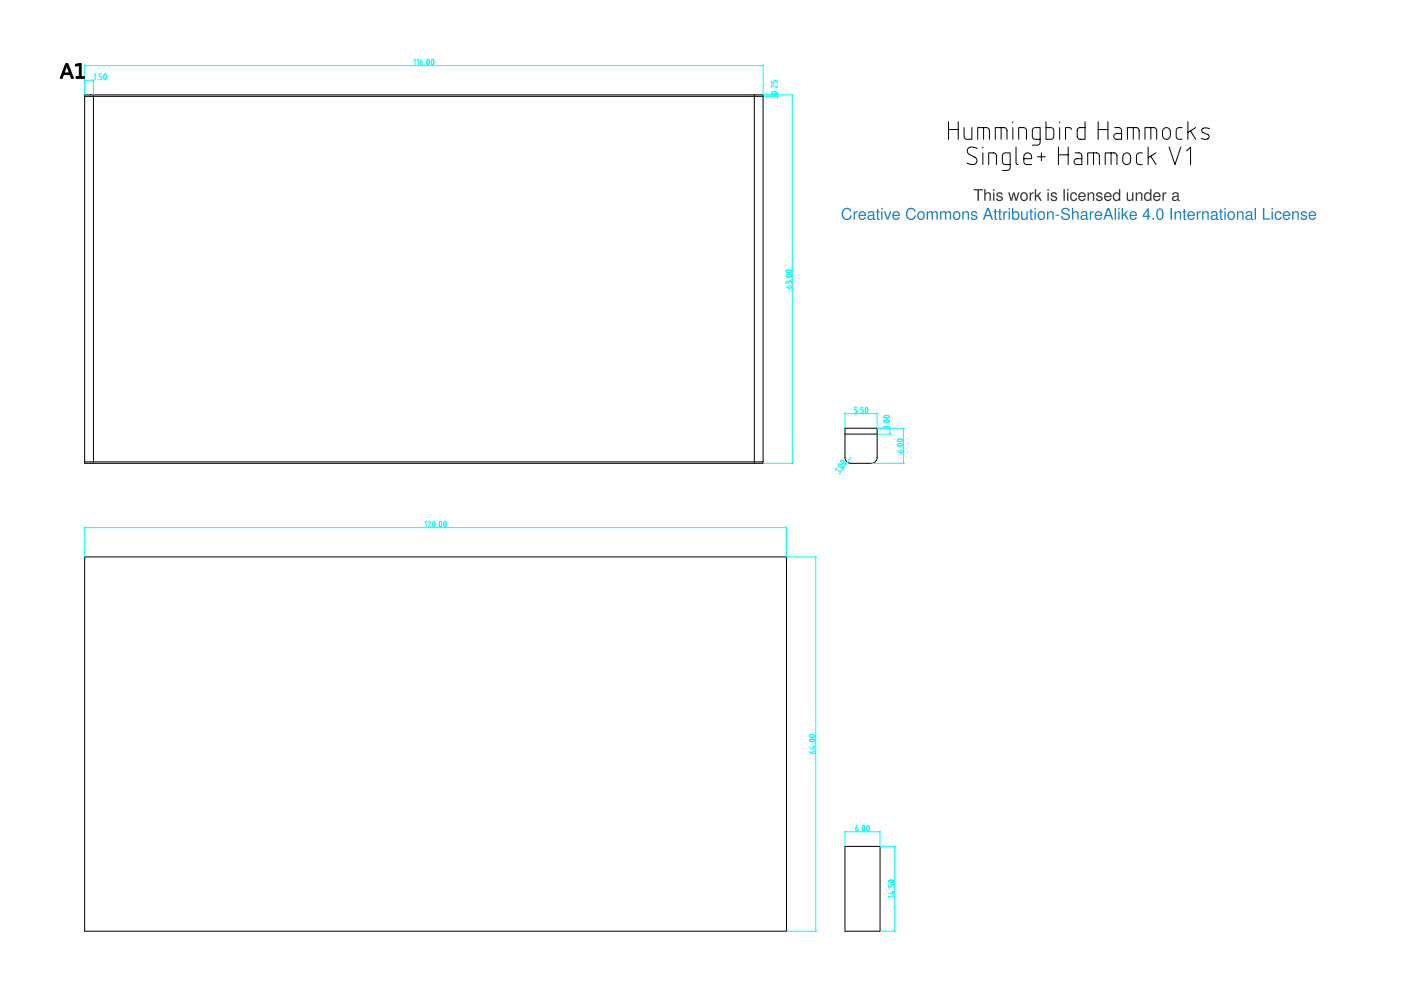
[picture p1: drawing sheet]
<svg xmlns="http://www.w3.org/2000/svg" width="297mm" height="210mm" viewBox="0 0 297 210" stroke-linecap="round" stroke-linejoin="round" font-family="sans-serif">
<path d="M18 20.1h143.8v78.1h-143.8zM18 20.4h143.8M19.8 20.1v78.1M159.9 20.1v78.1M18 97.9h143.8M179.2 90.8h6.8v6.3l-.5 .8-.7 .3h-4.5l-.8-.4-.3-.8zM179.2 92h6.8M18 118.1h148.8v79.3h-148.8zM179.2 179.5h7.4v17.9h-7.4z" fill="none" stroke="#000" stroke-width=".21"/>
<path d="M18 13.9h143.8" fill="none" stroke="#0ff" stroke-width=".21"/>
<path d="M18 13.9h.2z" fill="#0ff"/>
<path d="M18 13.9h.2z" fill="#0ff" stroke="#0ff" stroke-width=".21"/>
<path d="M161.6 13.9h.2z" fill="#0ff"/>
<path d="M161.6 13.9h.2z" fill="#0ff" stroke="#0ff" stroke-width=".21"/>
<path d="M18 13.7v6.3M18 17h1.8M87.7 12.8l.3-.2v1.2M88.4 12.8l.3-.2v1.2M89.5 12.6a.74 .74 0 0 0-.1 1.2l.2-.1v-.4l-.5-.2M90.1 13.7v.1M90.6 12.6h.3l.1 .4v.6l-.2 .2-.3-.5zM91.6 12.6h.3l.1 .4-.1 .6-.2 .2-.2-.5zM161.8 13.7v6.3" fill="none" stroke="#0ff" stroke-width=".21"/>
<path d="M18 17h.2z" fill="#0ff"/>
<path d="M18 17l.2 .1z" fill="#0ff" stroke="#0ff" stroke-width=".21"/>
<path d="M19.6 17h.2z" fill="#0ff"/>
<path d="M19.6 17h.2z" fill="#0ff" stroke="#0ff" stroke-width=".21"/>
<path d="M18 16.8v3.2M19.8 16.8v3.2M19.9 15.9l.3-.2v1.2M20.6 16.8v.1M21.6 15.7h-.6v.5l.4 .1 .2 .2-.2 .4h-.4M22.1 15.7h.3l.1 .4v.6l-.2 .2-.3-.5zM18 111.9h148.8" fill="none" stroke="#0ff" stroke-width=".21"/>
<path d="M18 111.9l.2-.1z" fill="#0ff"/>
<path d="M18 111.9h.2z" fill="#0ff" stroke="#0ff" stroke-width=".21"/>
<path d="M166.5 111.8l.3 .1z" fill="#0ff"/>
<path d="M166.5 111.8l.3 .1z" fill="#0ff" stroke="#0ff" stroke-width=".21"/>
<path d="M179.2 87.7h6.8M18 111.7v6.3M90.1 110.8l.3-.3v1.3M90.8 110.7l.2-.2 .3 .3-.5 1h.5M91.9 110.6h.2l.2 .4-.1 .6-.2 .2-.3-.5zM92.7 111.7v.1M93.3 110.6h.2l.2 .4-.1 .6-.2 .2-.3-.5zM94.2 110.6h.3l.1 .4v.6l-.3 .2-.2-.5zM166.8 111.7v6.3" fill="none" stroke="#0ff" stroke-width=".21"/>
<path d="M179.2 87.7h.2z" fill="#0ff"/>
<path d="M179.2 87.7h.2z" fill="#0ff" stroke="#0ff" stroke-width=".21"/>
<path d="M185.7 87.7h.3z" fill="#0ff"/>
<path d="M185.7 87.7h.3z" fill="#0ff" stroke="#0ff" stroke-width=".21"/>
<path d="M179.2 87.5v3.2M181.7 86.3h-.6v.6h.4l.2 .3-.2 .3-.4 .1M182.1 87.5v.1M183 86.3h-.5v.6h.4l.1 .3-.1 .3-.4 .1M183.6 86.4h.3l.1 .4-.1 .6-.2 .2-.2-.5zM186 87.5v3.2M179.2 176.4h7.4" fill="none" stroke="#0ff" stroke-width=".21"/>
<path d="M179.2 176.4l.2-.1z" fill="#0ff"/>
<path d="M179.2 176.4h.2z" fill="#0ff" stroke="#0ff" stroke-width=".21"/>
<path d="M186.4 176.3l.2 .1z" fill="#0ff"/>
<path d="M186.4 176.3l.2 .1z" fill="#0ff" stroke="#0ff" stroke-width=".21"/>
<path d="M179.2 176.1v3.3M181.8 175a.74 .74 0 0 0-.1 1.2l.2-.1v-.4l-.5-.1M182.4 176.2h.1M182.9 175.1h.3l.1 .4v.5l-.2 .2-.3-.4zM183.9 175.1h.3l.1 .4-.1 .5-.2 .2-.2-.4zM186.6 176.1v3.3M189.7 179.5v17.9" fill="none" stroke="#0ff" stroke-width=".21"/>
<path d="M189.7 197.2v.2z" fill="#0ff"/>
<path d="M189.7 197.2v.2z" fill="#0ff" stroke="#0ff" stroke-width=".21"/>
<path d="M189.7 179.5v.2z" fill="#0ff"/>
<path d="M189.7 179.5v.2z" fill="#0ff" stroke="#0ff" stroke-width=".21"/>
<path d="M191.6 90.8v7.4M186.7 179.5h3.2M186.7 197.4h3.2M188.3 187.6v.5h.6v-.4l.3-.1 .3 .1 .1 .4M188.4 186.7l.7-.1 .5 .3-.2 .2h-.6l-.4-.1zM189 189.1h.6M189.3 188.9v.7l-1-.3M189.5 188.5h.1M189.6 190h-1.3l.3 .3" fill="none" stroke="#0ff" stroke-width=".21"/>
<path d="M191.6 90.8v.2z" fill="#0ff"/>
<path d="M191.6 90.8l-.1 .2z" fill="#0ff" stroke="#0ff" stroke-width=".21"/>
<path d="M191.5 98l.1 .2z" fill="#0ff"/>
<path d="M191.5 98l.1 .2z" fill="#0ff" stroke="#0ff" stroke-width=".21"/>
<path d="M184.8 98.2h7M186 90.8h5.8M188.7 90.8v1.2M190.2 95.5a.74 .74 0 0 0 1.2 .2l-.1-.3h-.4l-.2 .5M190.3 94.2l.7-.2 .4 .3-.2 .2-.5 .1-.4-.2zM190.3 93.2l.7-.1 .4 .2-.2 .2-.5 .1-.4-.1zM191.4 95h.1" fill="none" stroke="#0ff" stroke-width=".21"/>
<path d="M188.7 90.8v.2z" fill="#0ff"/>
<path d="M188.7 90.8v.2z" fill="#0ff" stroke="#0ff" stroke-width=".21"/>
<path d="M188.7 91.8v.2z" fill="#0ff"/>
<path d="M188.7 91.8v.2z" fill="#0ff" stroke="#0ff" stroke-width=".21"/>
<path d="M168 20.1v78.1M186 90.8h2.9M186 92h2.9M187.4 89.2l.7-.2 .5 .3-.2 .2-.6 .1-.4-.2zM187.4 88.2l.7-.1 .5 .2-.2 .2-.6 .1-.4-.1zM188.5 90h.1M188.6 90.4h-1.3l.3 .3" fill="none" stroke="#0ff" stroke-width=".21"/>
<path d="M168 20.1v.2z" fill="#0ff"/>
<path d="M168 20.1v.2z" fill="#0ff" stroke="#0ff" stroke-width=".21"/>
<path d="M168 98v.2z" fill="#0ff"/>
<path d="M168 98v.2z" fill="#0ff" stroke="#0ff" stroke-width=".21"/>
<path d="M164.9 19.7v1.2M161.9 20.1h6.3M166.7 58.4l.7-.2 .5 .3-.2 .2-.6 .1-.4-.2zM166.7 57.4l.7-.1 .5 .2-.2 .2-.6 .1-.4-.2zM167.2 59.9l-.1-.3h-.3l-.2 .5M167.2 59.9l.1-.3h.4l.2 .5M167.2 59.9v.1M167.8 59.2h.1M166.6 60.7a.74 .74 0 0 0 1.3 .1l-.2-.2h-.4l-.1 .5M161.9 98.2h6.3" fill="none" stroke="#0ff" stroke-width=".21"/>
<path d="M164.9 19.9v.2z" fill="#0ff"/>
<path d="M164.9 19.9v.2z" fill="#0ff" stroke="#0ff" stroke-width=".21"/>
<path d="M164.9 20.4v.2z" fill="#0ff"/>
<path d="M164.9 20.4v.2z" fill="#0ff" stroke="#0ff" stroke-width=".21"/>
<path d="M163.5 17.1v.6h.6v-.5l.3-.1 .3 .1 .1 .5M163.6 19.6l.7-.1 .5 .2-.2 .2-.6 .1-.4-.1zM164.7 19h.1M164.8 18.1v.5l-1-.5-.3 .3 .2 .2M161.9 20.1h3.2M161.9 20.4h3.2M173 118.1v79.3" fill="none" stroke="#0ff" stroke-width=".21"/>
<path d="M173 118.1v.2z" fill="#0ff"/>
<path d="M173 118.1l-.1 .2z" fill="#0ff" stroke="#0ff" stroke-width=".21"/>
<path d="M172.9 197.2l.1 .2z" fill="#0ff"/>
<path d="M172.9 197.2l.1 .2z" fill="#0ff" stroke="#0ff" stroke-width=".21"/>
<path d="M180.4 97l-2.5 3.5M166.8 118.1h6.4M171.6 159.3a.74 .74 0 0 0 1.2 .2l-.1-.3h-.4l-.2 .5M171.7 156.9l.7-.2 .4 .3-.2 .2-.5 .1-.4-.2zM171.7 155.9l.7-.1 .4 .2-.2 .2-.5 .1-.4-.1zM172.3 158.3h.5M172.6 158.1v.7l-1-.3M172.8 157.7h.1M166.8 197.4h6.4" fill="none" stroke="#0ff" stroke-width=".21"/>
<path d="M179.7 98l-.2 .2z" fill="#0ff"/>
<path d="M179.7 98l-.1 .2z" fill="#0ff" stroke="#0ff" stroke-width=".21"/>
<path d="M177.2 99.7l-.1-.4 1 .7M177.7 98.4l.7 .2 .3 .5-.6-.1zM178.3 97.6l.7 .2 .3 .6-.7-.2zM178.3 99.7h.1" fill="none" stroke="#0ff" stroke-width=".21"/>
<g fill="none" stroke="#000" stroke-width=".21">
<path d="M201.1 25.8v3.7M201.1 27.5h2.1M203.2 25.8v3.7M204.4 27.1v1.8a.62 .62 0 0 0 .6 .6h1.1v-2.4M207.1 31.5a1.25 1.25 0 0 0-2 .5v.3a3.4 3.4 0 0 0 1.8 1.2 .92 .92 0 0 1 0 1.2 .92 .92 0 0 1-1.2 .1l-.6-.2M207.3 29.5v-2.4h1.9a.62 .62 0 0 1 .6 .6v1.8M208.4 31.2v.2M208.4 32.4v2.5M208.5 27.1v2.4M209.6 34.9v-2.5h1.1a.62 .62 0 0 1 .6 .6v1.9M211 29.5v-2.4h1.9a.62 .62 0 0 1 .6 .6v1.8M212.3 27.1v2.4"/>
<path d="M214.2 34.9h-1.1a.62 .62 0 0 1-.6-.6v-1.3a.62 .62 0 0 1 .6-.6h1.1v3.1a.62 .62 0 0 1-.6 .6h-1.1M214.7 25.8v.2M214.7 27.1v2.4M215.4 31.2v3.3l.2 .3 .2 .1M216 29.5v-2.4h1a.62 .62 0 0 1 .6 .6v1.8M217.1 33.7h1.6a.87 .87 0 0 0-.6-1.2 .87 .87 0 0 0-1 .7v1.1a.62 .62 0 0 0 .6 .6h1M220 33.2h1.6M220.5 29.5h-1a.62 .62 0 0 1-.6-.6v-1.2a.62 .62 0 0 1 .6-.6h1v3.1a.62 .62 0 0 1-.6 .6h-1M220.8 32.4v1.7M221.8 25.8v3.7h1a.62 .62 0 0 0 .6-.6v-1.2a.62 .62 0 0 0-.6-.6h-1M224.4 31.2v3.7M224.4 32.8h2.1"/>
<path d="M224.7 25.8v.2M224.7 27.1v2.4M226.5 31.2v3.7M227.1 27.5l-.2-.4h-1v2.4M227.9 32.4h.9a.62 .62 0 0 1 .6 .6v1.9h-1.1a.62 .62 0 0 1-.6-.6 .62 .62 0 0 1 .6-.6h1.1M230 25.8v3.7h-1a.62 .62 0 0 1-.6-.6v-1.2a.62 .62 0 0 1 .6-.6h1M230.6 34.9v-2.5h1.9a.62 .62 0 0 1 .6 .6v1.9M231.9 32.4v2.5M232.8 27.5h2.1M232.8 25.8v3.7M234.3 34.9v-2.5h1.9a.62 .62 0 0 1 .6 .6v1.9M234.9 25.8v3.7"/>
<path d="M235.6 32.4v2.5M236.3 27.1h.9a.62 .62 0 0 1 .6 .6v1.8h-1a.62 .62 0 0 1-.7-.6 .62 .62 0 0 1 .7-.6h1M238.3 32.7a.83 .83 0 0 1 .9-.2 .83 .83 0 0 1 .5 .7v.9a.83 .83 0 0 1-.8 .8 .83 .83 0 0 1-.8-.8v-.9zM239 29.5v-2.4h1.9a.62 .62 0 0 1 .6 .6v1.8M240.3 27.1v2.4M242.2 32.4h-.6a.62 .62 0 0 0-.7 .6v1.3a.62 .62 0 0 0 .7 .6h.6M242.8 29.5v-2.4h1.8a.62 .62 0 0 1 .6 .6v1.8M243.4 31.2v3.7M244 33.1l1.1 1.8M244 27.1v2.4M245.1 32.4l-1.7 1M246.7 27.3a.83 .83 0 0 1 .9-.2 .83 .83 0 0 1 .5 .8v.8a.83 .83 0 0 1-.8 .8 .83 .83 0 0 1-.8-.8v-.8z"/>
<path d="M247.9 31.2l1.2 3.7 1.3-3.7M250.6 27.1h-.6a.62 .62 0 0 0-.6 .6v1.2a.62 .62 0 0 0 .6 .6h.6M251.6 32l.8-.8v3.7M251.9 25.8v3.7M252.4 27.7l1.1 1.8M253.5 27.1l-1.6 1M256.4 27.3l-.8-.2-.5 .1a.5 .5 0 0 0-.3 .4 .5 .5 0 0 0 .3 .5l1 .4a.58 .58 0 0 1 .2 .8 .58 .58 0 0 1-.8 .2l-.7-.1"/>
</g>
<path d="M206.4 40.1v.3h.8v2.2h.4v-2.2h.8v-.3zM208.7 40.1v2.5h.3v-1.3l.4-.3 .4 .2v1.4h.3v-1.4a.62 .62 0 0 0-.5-.5 .62 .62 0 0 0-.6 .3v-.9zM210.6 40.8v1.8h.2v-1.8zM210.6 40.1v.4h.2v-.4zM211.4 40.9a.48 .48 0 0 0 .1 .8l.8 .3a.4 .4 0 0 1-.4 .4 .4 .4 0 0 1-.4-.4h-.3a.7 .7 0 0 0 .8 .6 .7 .7 0 0 0 .6-.7l-1-.5 .1-.4a.36 .36 0 0 1 .6 .3h.3a.68 .68 0 0 0-1.2-.4zM213.7 40.8l.6 1.8h.3l.3-1.4 .4 1.4h.3l.5-1.8h-.3l-.3 1.4-.4-1.4h-.3l-.4 1.4-.3-1.4zM216.5 41a.96 .96 0 0 0-.1 1.1 .96 .96 0 0 0 1 .5 .93 .93 0 0 0 .5-1.3 .93 .93 0 0 0-1.4-.3zM216.7 41.2a.48 .48 0 0 1 .5-.2 .48 .48 0 0 1 .4 .4 .59 .59 0 0 1-.1 .8 .59 .59 0 0 1-.8 0l-.1-.5zM218.3 40.8v1.8h.3v-1.2l.2-.3 .4-.1v-.2h-.3l-.3 .3v-.3zM219.4 40.1v2.5h.3v-.7l.3-.3 .6 1h.3l-.7-1.2 .6-.6h-.4l-.7 .7v-1.4zM222.1 40.8v1.8h.3v-1.8zM222.1 40.1v.4h.3v-.4zM223 40.9a.48 .48 0 0 0 0 .8l.8 .3a.4 .4 0 0 1-.3 .4 .4 .4 0 0 1-.5-.4h-.3a.7 .7 0 0 0 .8 .6 .7 .7 0 0 0 .6-.7l-1-.5 .1-.4a.36 .36 0 0 1 .6 .3h.3a.68 .68 0 0 0-1.1-.4zM225.5 40.1v2.5h.3v-2.5zM226.2 40.8v1.8h.3v-1.8zM226.2 40.1v.4h.3v-.4zM227.1 41a.95 .95 0 0 0-.2 1.1 .95 .95 0 0 0 1 .5l.4-.3 .1-.3h-.3a.45 .45 0 0 1-.4 .4 .45 .45 0 0 1-.5-.4v-.3a.55 .55 0 0 1 .7-.7l.2 .4h.3l-.3-.5a.79 .79 0 0 0-1 .1zM228.8 41a.92 .92 0 0 0-.1 1.3 .92 .92 0 0 0 1.2 .2l.3-.5h-.3a.51 .51 0 0 1-.6 .4 .51 .51 0 0 1-.4-.6h1.3a.82 .82 0 0 0-.4-1 .82 .82 0 0 0-1 .2zM229.2 41.1a.5 .5 0 0 1 .7 .4h-1zM230.6 40.8v1.8h.3v-1.3l.5-.3 .3 .3v1.3h.3v-1.4a.61 .61 0 0 0-.5-.5 .61 .61 0 0 0-.7 .4v-.3zM232.6 40.9a.48 .48 0 0 0 0 .8l.8 .3a.4 .4 0 0 1-.3 .4 .4 .4 0 0 1-.4-.4h-.3a.7 .7 0 0 0 .7 .6 .7 .7 0 0 0 .6-.7l-1-.5 .2-.4a.36 .36 0 0 1 .5 .3h.3a.68 .68 0 0 0-1.1-.4zM234.3 41a.92 .92 0 0 0-.1 1.3 .92 .92 0 0 0 1.2 .2l.2-.5h-.2a.51 .51 0 0 1-.7 .4 .51 .51 0 0 1-.3-.6h1.3a.82 .82 0 0 0-.4-1 .82 .82 0 0 0-1 .2zM234.6 41.1a.5 .5 0 0 1 .8 .4h-1zM236.1 41a.97 .97 0 0 0-.1 1.1 .97 .97 0 0 0 .9 .5l.4-.3v.3h.2v-2.5h-.3v.9a.69 .69 0 0 0-1.1 0zM236.4 41.2a.51 .51 0 0 1 .6-.1 .51 .51 0 0 1 .2 .6 .53 .53 0 0 1-.5 .7 .53 .53 0 0 1-.5-.7zM238.9 40.8v1.4a.63 .63 0 0 0 .5 .4 .63 .63 0 0 0 .7-.3v.3h.2v-1.8h-.3v1.3l-.5 .3-.3-.3v-1.3zM240.8 40.8v1.8h.3v-1.3l.5-.3 .3 .3v1.3h.3v-1.4a.61 .61 0 0 0-.5-.5 .61 .61 0 0 0-.6 .4v-.3zM242.7 41a.97 .97 0 0 0-.1 1.1 .97 .97 0 0 0 .9 .5l.4-.3v.3h.2v-2.5h-.3v.9a.69 .69 0 0 0-1.1 0zM243 41.2a.51 .51 0 0 1 .6-.1 .51 .51 0 0 1 .2 .6 .53 .53 0 0 1-.5 .7 .53 .53 0 0 1-.5-.7zM244.7 41a.92 .92 0 0 0-.1 1.3 .92 .92 0 0 0 1.2 .2l.2-.5h-.2a.51 .51 0 0 1-.7 .4 .51 .51 0 0 1-.3-.6h1.3a.82 .82 0 0 0-.4-1 .82 .82 0 0 0-1 .2zM245 41.1a.5 .5 0 0 1 .8 .4h-1zM246.5 40.8v1.8h.3v-1.2l.2-.3 .3-.1v-.2h-.3l-.3 .3v-.3zM248.6 40.9l-.1 .4h.3a.42 .42 0 0 1 .4-.3 .42 .42 0 0 1 .4 .3v.2a.81 .81 0 0 0-1.1 .9 .74 .74 0 0 0 1.1 0l.2 .2h.3v-.2l-.2-.1v-1.1a.74 .74 0 0 0-1.3-.3zM248.8 42l.8-.3v.3a.42 .42 0 0 1-.4 .4 .42 .42 0 0 1-.4-.4z" fill="#373737"/>
<path d="M178.8 44.4a1.27 1.27 0 0 0-.2 1.7 1.27 1.27 0 0 0 1.7 .3l.3-.7h-.3a.77 .77 0 0 1-1 .7 .77 .77 0 0 1-.5-1 .77 .77 0 0 1 .4-1 .77 .77 0 0 1 1 .5h.3a1 1 0 0 0-.7-.8 1 1 0 0 0-1 .3zM181 44.8v1.8h.3v-1.2l.2-.3 .3-.1v-.2h-.2l-.4 .3v-.3zM182.2 45a.92 .92 0 0 0-.1 1.3 .92 .92 0 0 0 1.2 .2l.3-.5h-.3a.51 .51 0 0 1-.6 .4 .51 .51 0 0 1-.4-.6h1.3a.82 .82 0 0 0-.4-.9 .82 .82 0 0 0-1 .1zM182.6 45.1a.5 .5 0 0 1 .7 .5h-1zM184.1 45l-.1 .3h.3a.42 .42 0 0 1 .4-.3 .42 .42 0 0 1 .4 .3l-.1 .2a.81 .81 0 0 0-1 .9 .74 .74 0 0 0 1.1 0l.1 .2h.4v-.2l-.2-.1v-1.1a.74 .74 0 0 0-1.3-.2zM184.2 46l.9-.3v.3a.42 .42 0 0 1-.5 .4 .42 .42 0 0 1-.4-.4zM185.9 44.3v.5h-.2v.2h.2v1.4l.2 .2h.4v-.2l-.3-.2v-1.2h.3v-.2h-.3v-.5zM186.8 44.8v1.8h.3v-1.8zM186.8 44.1v.4h.3v-.4zM187.4 44.8l.6 1.8h.3l.7-1.8h-.3l-.5 1.4-.5-1.4zM189.4 45a.92 .92 0 0 0-.1 1.3 .92 .92 0 0 0 1.2 .2l.3-.5h-.3a.51 .51 0 0 1-.6 .4 .51 .51 0 0 1-.4-.6h1.3a.82 .82 0 0 0-.4-.9 .82 .82 0 0 0-1 .1zM189.8 45.1a.5 .5 0 0 1 .7 .5h-1zM192.4 44.4a1.27 1.27 0 0 0-.2 1.7 1.27 1.27 0 0 0 1.7 .3l.3-.7h-.3a.77 .77 0 0 1-1 .7 .77 .77 0 0 1-.5-1 .77 .77 0 0 1 .4-1 .77 .77 0 0 1 1 .5h.3a1 1 0 0 0-.7-.8 1 1 0 0 0-1 .3zM194.7 45a.96 .96 0 0 0-.2 1.1 .96 .96 0 0 0 1.1 .5 .93 .93 0 0 0 .4-1.3 .93 .93 0 0 0-1.3-.3zM194.9 45.2a.48 .48 0 0 1 .5-.2 .48 .48 0 0 1 .3 .4 .59 .59 0 0 1 0 .8 .59 .59 0 0 1-.8 0l-.1-.5zM196.5 44.8v1.8h.3v-1.1a.42 .42 0 0 1 .6-.5l.1 .4v1.2h.3v-1.1a.42 .42 0 0 1 .6-.5l.1 .4v1.2h.3v-1.4a.58 .58 0 0 0-.4-.4 .58 .58 0 0 0-.6 .2l-.5-.3-.6 .3v-.2zM199.3 44.8v1.8h.3v-1.1a.42 .42 0 0 1 .6-.5l.1 .4v1.2h.3v-1.1a.42 .42 0 0 1 .6-.5l.2 .4v1.2h.3v-1.4a.58 .58 0 0 0-.5-.4 .58 .58 0 0 0-.6 .2l-.5-.3-.5 .3v-.2zM202.2 45a.96 .96 0 0 0-.1 1.1 .96 .96 0 0 0 1.1 .5 .93 .93 0 0 0 .4-1.3 .93 .93 0 0 0-1.4-.3zM202.5 45.2a.48 .48 0 0 1 .5-.2 .48 .48 0 0 1 .3 .4 .59 .59 0 0 1-.1 .8 .59 .59 0 0 1-.7 0l-.2-.5zM204 44.8v1.8h.3l.1-1.3 .4-.3 .4 .3v1.3h.2v-1.4a.61 .61 0 0 0-.5-.5 .61 .61 0 0 0-.6 .4v-.3zM206 44.9a.48 .48 0 0 0 .1 .8l.8 .3a.4 .4 0 0 1-.4 .4 .4 .4 0 0 1-.4-.4h-.3a.7 .7 0 0 0 .8 .7 .7 .7 0 0 0 .6-.8l-1-.5 .1-.4a.36 .36 0 0 1 .6 .3h.3a.68 .68 0 0 0-1.2-.4zM209.3 44.1l-.9 2.5h.3l.3-.8h.9l.3 .8h.3l-.8-2.5zM209.5 44.4l.4 1.2h-.8zM210.9 44.3v.5h-.3v.2h.3v1.4l.1 .2h.5v-.2l-.3-.2v-1.2h.3v-.2h-.3v-.5zM211.8 44.3v.5h-.2v.2h.2v1.4l.2 .2h.4v-.2l-.3-.2v-1.2h.3v-.2h-.3v-.5zM212.7 44.8v1.8h.3v-1.2l.2-.3 .4-.1v-.2h-.3l-.3 .3v-.3zM213.8 44.8v1.8h.3v-1.8zM213.8 44.1v.4h.3v-.4zM214.6 44.1v2.5h.2v-.3a.76 .76 0 0 0 1 .3 .76 .76 0 0 0 .4-.9 .75 .75 0 0 0-.4-.9 .75 .75 0 0 0-1 .2v-.9zM215 45.2a.52 .52 0 0 1 .6-.1 .52 .52 0 0 1 .3 .6 .53 .53 0 0 1-.6 .7 .53 .53 0 0 1-.5-.7zM216.5 44.8v1.4a.63 .63 0 0 0 .5 .5 .63 .63 0 0 0 .6-.4v.3h.3v-1.8h-.3v1.3l-.5 .3-.3-.3v-1.3zM218.4 44.3v.5h-.2v.2h.2v1.4l.2 .2h.4v-.2l-.3-.2v-1.2h.3v-.2h-.3v-.5zM219.3 44.8v1.8h.3v-1.8zM219.3 44.1v.4h.3v-.4zM220.2 45a.96 .96 0 0 0-.1 1.1 .96 .96 0 0 0 1 .5 .93 .93 0 0 0 .4-1.3 .93 .93 0 0 0-1.3-.3zM220.4 45.2a.48 .48 0 0 1 .5-.2 .48 .48 0 0 1 .4 .4 .59 .59 0 0 1-.1 .8 .59 .59 0 0 1-.8 0l-.1-.5zM222 44.8v1.8h.3v-1.3l.5-.3 .3 .3v1.3h.3v-1.4a.61 .61 0 0 0-.5-.5 .61 .61 0 0 0-.7 .4v-.3zM223.8 45.5v.3h.8v-.3zM225.2 44.3a.63 .63 0 0 0-.2 .6 .63 .63 0 0 0 .5 .5l.9 .2a.5 .5 0 0 1 0 .7 .5 .5 0 0 1-.7 .1l-.3-.2-.2-.4h-.3a.99 .99 0 0 0 1 .9 .99 .99 0 0 0 1-.8l-.3-.5-1.2-.5a.57 .57 0 0 1 .5-.6 .57 .57 0 0 1 .6 .5h.3a.94 .94 0 0 0-1.6-.5zM227.3 44.1v2.5h.3v-1.3l.4-.3 .4 .2v1.4h.3v-1.4a.62 .62 0 0 0-.5-.4 .62 .62 0 0 0-.6 .2v-.9zM229.3 45l-.2 .3h.3a.42 .42 0 0 1 .4-.3 .42 .42 0 0 1 .4 .3v.2a.81 .81 0 0 0-1.1 .9 .74 .74 0 0 0 1.2 0l.1 .2h.3v-.2l-.2-.1v-1.1a.74 .74 0 0 0-1.2-.2zM229.4 46l.8-.3v.3a.42 .42 0 0 1-.4 .4 .42 .42 0 0 1-.4-.4zM231.1 44.8v1.8h.2l.1-1.2 .1-.3 .4-.1v-.2h-.3l-.3 .3v-.3zM232.3 45a.92 .92 0 0 0-.1 1.3 .92 .92 0 0 0 1.2 .2l.3-.5h-.3a.51 .51 0 0 1-.6 .4 .51 .51 0 0 1-.4-.6h1.3a.82 .82 0 0 0-.4-.9 .82 .82 0 0 0-1 .1zM232.6 45.1a.5 .5 0 0 1 .8 .5h-1zM234.8 44.1l-.9 2.5h.3l.3-.8h.9l.3 .8h.4l-.9-2.5zM235 44.4l.4 1.2h-.8zM236.3 44.1v2.5h.3v-2.5zM237.1 44.8v1.8h.3v-1.8zM237.1 44.1v.4h.3v-.4zM237.8 44.1v2.5h.3v-.7l.3-.3 .6 1h.3l-.7-1.2 .6-.6h-.4l-.7 .8v-1.5zM239.7 45a.92 .92 0 0 0-.2 1.3 .92 .92 0 0 0 1.3 .2l.2-.5h-.3a.51 .51 0 0 1-.6 .4 .51 .51 0 0 1-.3-.6h1.3a.82 .82 0 0 0-.4-.9 .82 .82 0 0 0-1 .1zM240 45.1a.5 .5 0 0 1 .8 .5h-1zM243.3 44.2l-1.1 1.5v.3h1.1v.6h.3v-.6h.3v-.3h-.3v-1.5zM243.3 44.7v1h-.8zM244.3 46.2v.4h.4v-.4zM245.4 44.4a1.84 1.84 0 0 0 .2 2.2 .89 .89 0 0 0 .9-.3 .89 .89 0 0 0 .2-.9 .89 .89 0 0 0-.2-.9 .89 .89 0 0 0-1-.2zM245.7 44.5l.2-.1a1.25 1.25 0 0 1 0 2 1.28 1.28 0 0 1-.2-1.9zM248.2 44.1v2.5h.3v-2.5zM249 44.8v1.8h.3l.1-1.3 .4-.3 .3 .3v1.3h.3v-1.4a.61 .61 0 0 0-.5-.5 .61 .61 0 0 0-.6 .4v-.3zM250.9 44.3v.5h-.2v.2h.2v1.4l.2 .2h.4v-.2l-.3-.2v-1.2h.3v-.2h-.3v-.5zM252 45a.92 .92 0 0 0-.2 1.3 .92 .92 0 0 0 1.3 .2l.2-.5h-.3a.51 .51 0 0 1-.6 .4 .51 .51 0 0 1-.4-.6h1.3a.82 .82 0 0 0-.3-.9 .82 .82 0 0 0-1 .1zM252.3 45.1a.5 .5 0 0 1 .7 .5h-1zM253.7 44.8v1.8h.3v-1.2l.2-.3 .4-.1v-.2h-.3l-.3 .3v-.3zM254.9 44.8v1.8h.3v-1.3l.4-.3 .4 .3v1.3h.3v-1.4a.61 .61 0 0 0-.5-.5 .61 .61 0 0 0-.7 .4v-.3zM256.9 45l-.2 .3h.3a.42 .42 0 0 1 .4-.3 .42 .42 0 0 1 .4 .3v.2a.81 .81 0 0 0-1.1 .9 .74 .74 0 0 0 1.1 0l.2 .2h.3v-.2l-.2-.1v-1.1a.74 .74 0 0 0-1.2-.2zM257 46l.8-.3v.3a.42 .42 0 0 1-.4 .4 .42 .42 0 0 1-.4-.4zM258.7 44.3v.5h-.2v.2h.2v1.4l.2 .2h.4v-.2l-.3-.2v-1.2h.3v-.2h-.3v-.5zM259.6 44.8v1.8h.3v-1.8zM259.6 44.1v.4h.3v-.4zM260.4 45a.96 .96 0 0 0-.1 1.1 .96 .96 0 0 0 1.1 .5 .93 .93 0 0 0 .4-1.3 .93 .93 0 0 0-1.4-.3zM260.7 45.2a.48 .48 0 0 1 .5-.2 .48 .48 0 0 1 .3 .4 .59 .59 0 0 1-.1 .8 .59 .59 0 0 1-.7 0l-.2-.5zM262.2 44.8v1.8h.3l.1-1.3 .4-.3 .4 .3v1.3h.3v-1.4a.61 .61 0 0 0-.6-.5 .61 .61 0 0 0-.6 .4v-.3zM264.2 45l-.1 .3h.3a.42 .42 0 0 1 .4-.3 .42 .42 0 0 1 .4 .3l-.1 .2a.81 .81 0 0 0-1 .9 .74 .74 0 0 0 1.1 0l.2 .2h.3v-.2l-.2-.1v-1.1a.74 .74 0 0 0-1.3-.2zM264.4 46l.8-.3v.3a.42 .42 0 0 1-.4 .4 .42 .42 0 0 1-.4-.4zM266 44.1v2.5h.3v-2.5zM267.8 44.1v2.5h1.5v-.3h-1.2v-2.2zM269.6 44.8v1.8h.3v-1.8zM269.6 44.1v.4h.3v-.4zM270.4 45a.95 .95 0 0 0-.1 1.1 .95 .95 0 0 0 1 .5l.4-.3v-.3h-.2a.45 .45 0 0 1-.5 .4 .45 .45 0 0 1-.4-.4l-.1-.3a.55 .55 0 0 1 .7-.6l.2 .3h.3l-.2-.5a.79 .79 0 0 0-1.1 .1zM272.2 45a.92 .92 0 0 0-.2 1.3 .92 .92 0 0 0 1.3 .2l.2-.5h-.3a.51 .51 0 0 1-.6 .4 .51 .51 0 0 1-.3-.6h1.3a.82 .82 0 0 0-.4-.9 .82 .82 0 0 0-1 .1zM272.5 45.1a.5 .5 0 0 1 .8 .5h-1zM274 44.8v1.8h.2l.1-1.3 .4-.3 .4 .3v1.3h.3v-1.4a.61 .61 0 0 0-.6-.5 .61 .61 0 0 0-.6 .4v-.3zM276 44.9a.48 .48 0 0 0 0 .8l.8 .3a.4 .4 0 0 1-.3 .4 .4 .4 0 0 1-.5-.4h-.3a.7 .7 0 0 0 .8 .7 .7 .7 0 0 0 .6-.8l-1-.5 .1-.4a.36 .36 0 0 1 .6 .3h.3a.68 .68 0 0 0-1.1-.4zM277.7 45a.92 .92 0 0 0-.2 1.3 .92 .92 0 0 0 1.3 .2l.2-.5h-.3a.51 .51 0 0 1-.6 .4 .51 .51 0 0 1-.4-.6h1.3a.82 .82 0 0 0-.3-.9 .82 .82 0 0 0-1 .1zM278 45.1a.5 .5 0 0 1 .7 .5h-1z" fill="#1982d1"/>
<path d="M14.1 13.9l-.5 1.6h1.1zM13.9 13.5h.5l1.2 3.1h-.5l-.2-.8h-1.5l-.2 .8h-.5zM16 13.6l1.2-.1v2.8h.7v.3h-1.8v-.3h.7v-2.4l-.8 .1z" fill-rule="evenodd" fill="#000" stroke="#000" stroke-width=".21"/>
</svg>
